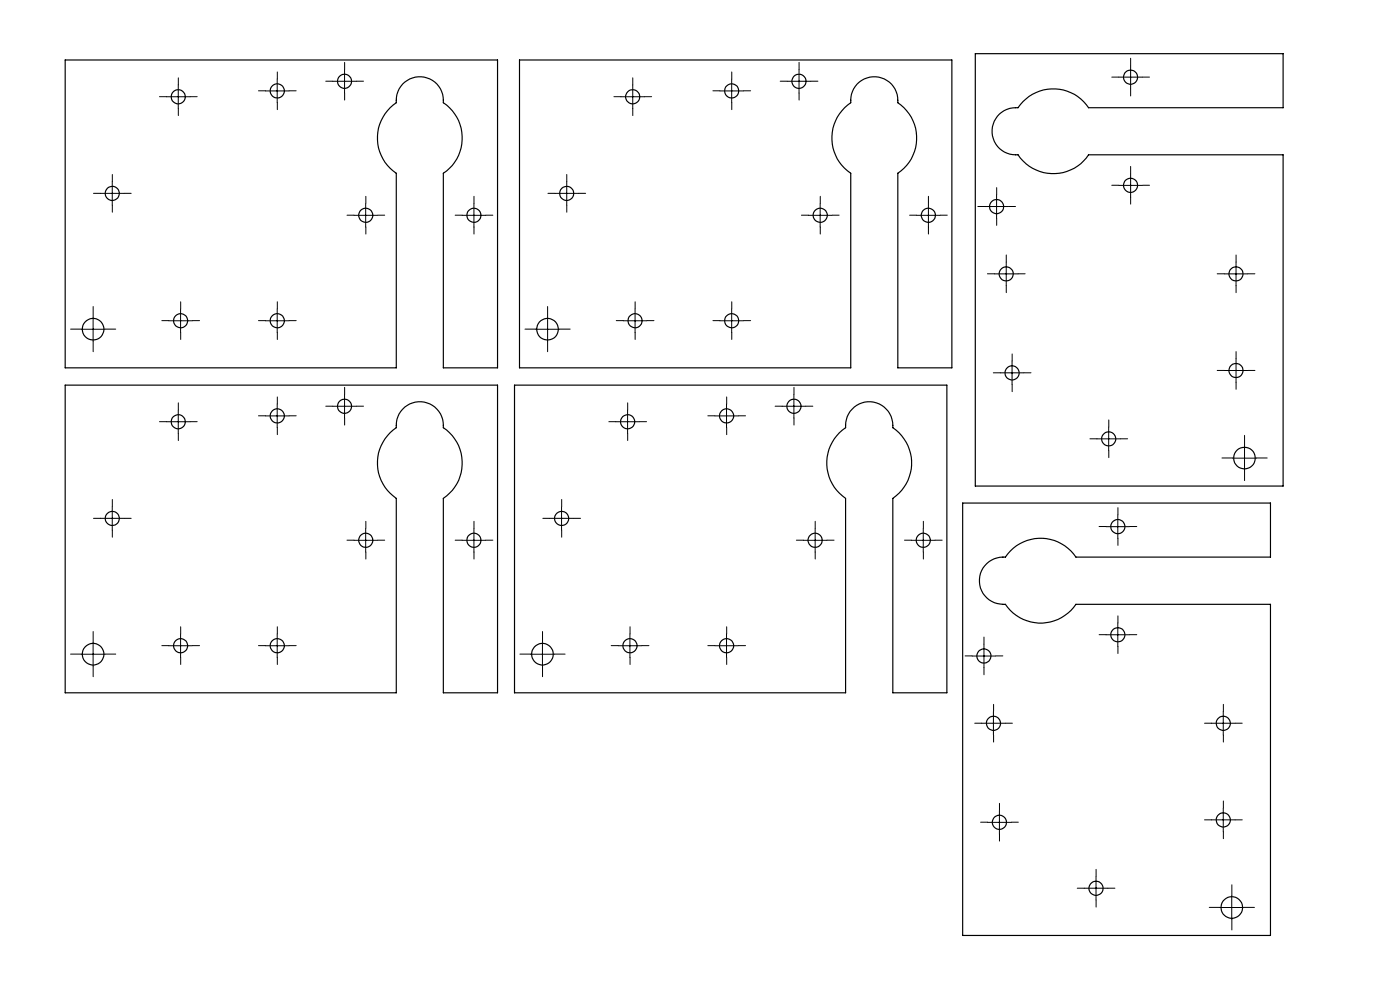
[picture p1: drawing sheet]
<svg xmlns="http://www.w3.org/2000/svg" width="297mm" height="210mm" viewBox="0 0 297 210" stroke-linecap="round" stroke-linejoin="round" font-family="sans-serif">
<g fill="none" stroke="#000" stroke-width=".21" stroke-dasharray="15.2 1.3 1.3 1.3">
<path d="M37.8 18v-1.5M56.3 19.3h-1.5M58.8 16.8v-1.5M61.3 19.3h1.5M70.6 17.2h-1.5M73.1 14.7v-1.5M73.1 19.7v1.5M75.6 17.2h1.5M134.2 18v-1.5M152.7 19.3h-1.5M155.2 16.8v-1.5M157.7 19.3h1.5"/>
<path d="M167 17.2h-1.5M169.5 14.7v-1.5M169.5 19.7v1.5M172 17.2h1.5M237.4 16.4h-1.5M239.9 18.9v1.5M239.9 13.9v-1.5M242.4 16.4h1.5M23.8 38.5v-1.5M35.3 20.5h-1.5M37.8 23v1.5M40.3 20.5h1.5"/>
<path d="M58.8 21.8v1.5M120.2 38.5v-1.5M131.7 20.5h-1.5M134.2 23v1.5M136.7 20.5h1.5M155.2 21.8v1.5M237.4 39.3h-1.5M239.9 36.8v-1.5M242.4 39.3h1.5M21.3 41h-1.5M23.8 43.5v1.5M26.3 41h1.5"/>
<path d="M75.1 45.6h-1.5M77.6 43.1v-1.5M77.6 48.1v1.5M80.1 45.6h1.5M98.1 45.6h-1.5M100.6 43.1v-1.5M100.6 48.1v1.5M103.1 45.6h1.5M117.7 41h-1.5M120.2 43.5v1.5M122.7 41h1.5M171.5 45.6h-1.5"/>
<path d="M174 43.1v-1.5M174 48.1v1.5M176.5 45.6h1.5M194.5 45.6h-1.5M197 43.1v-1.5M197 48.1v1.5M199.5 45.6h1.5M208.9 43.8h-1.5M211 58.1h-1.5M211.4 46.3v1.5M211.4 41.3v-1.5M213.5 55.6v-1.5"/>
<path d="M213.9 43.8h1.5M216 58.1h1.5M239.9 41.8v1.5M259.7 58.1h-1.5M262.2 55.6v-1.5M264.7 58.1h1.5M17.3 69.8h-2.3M19.8 67.3v-2.3M19.8 72.3v2.3M22.3 69.8h2.3M35.8 68h-1.5M38.3 65.5v-1.5"/>
<path d="M38.3 70.5v1.5M40.8 68h1.5M56.3 68h-1.5M58.8 65.5v-1.5M58.8 70.5v1.5M61.3 68h1.5M113.7 69.8h-2.3M116.2 67.3v-2.3M116.2 72.3v2.3M118.7 69.8h2.3M132.2 68h-1.5M134.7 65.5v-1.5"/>
<path d="M134.7 70.5v1.5M137.2 68h1.5M152.7 68h-1.5M155.2 65.5v-1.5M155.2 70.5v1.5M157.7 68h1.5M212.2 79.1h-1.5M213.5 60.6v1.5M214.7 76.6v-1.5M217.2 79.1h1.5M259.7 78.6h-1.5M262.2 60.6v1.5"/>
<path d="M262.2 76.1v-1.5M264.7 78.6h1.5M35.3 89.5h-1.5M37.8 87v-1.5M37.8 92v1.5M40.3 89.5h1.5M56.3 88.2h-1.5M58.8 85.7v-1.5M58.8 90.7v1.5M61.3 88.2h1.5M70.6 86.2h-1.5M73.1 83.7v-1.5"/>
<path d="M73.1 88.7v1.5M75.6 86.2h1.5M130.7 89.5h-1.5M133.2 87v-1.5M133.2 92v1.5M135.7 89.5h1.5M151.7 88.2h-1.5M154.2 85.7v-1.5M154.2 90.7v1.5M156.7 88.2h1.5M165.9 86.2h-1.5M168.4 83.7v-1.5"/>
<path d="M168.4 88.7v1.5M170.9 86.2h1.5M214.7 81.6v1.5M232.7 93.1h-1.5M235.2 95.6v1.5M235.2 90.6v-1.5M237.7 93.1h1.5M261.5 97.1h-2.3M262.2 81.1v1.5M264 99.6v2.3M264 94.6v-2.2M266.5 97.1h2.3"/>
<path d="M21.3 110h-1.5M23.8 107.5v-1.5M23.8 112.5v1.5M26.3 110h1.5M75.1 114.6h-1.5M77.6 112.1v-1.5M77.6 117.1v1.5M80.1 114.6h1.5M98.1 114.6h-1.5M100.6 112.1v-1.5M100.6 117.1v1.5M103.1 114.6h1.5"/>
<path d="M116.7 110h-1.5M119.2 107.5v-1.5M119.2 112.5v1.5M121.7 110h1.5M170.4 114.6h-1.5M172.9 112.1v-1.5M172.9 117.1v1.5M175.4 114.6h1.5M193.4 114.6h-1.5M195.9 112.1v-1.5M195.9 117.1v1.5M198.4 114.6h1.5"/>
<path d="M234.7 111.7h-1.5M237.2 114.2v1.5M237.2 109.2v-1.5M239.7 111.7h1.5M17.3 138.8h-2.3M19.8 136.3v-2.3M22.3 138.8h2.3M35.8 137h-1.5M38.3 134.5v-1.5M38.3 139.5v1.5M40.8 137h1.5M56.3 137h-1.5"/>
<path d="M58.8 134.5v-1.5M58.8 139.5v1.5M61.3 137h1.5M112.6 138.8h-2.3M115.1 136.3v-2.3M117.6 138.8h2.3M131.2 137h-1.5M133.7 134.5v-1.5M133.7 139.5v1.5M136.2 137h1.5M151.7 137h-1.5M154.2 134.5v-1.5"/>
<path d="M154.2 139.5v1.5M156.7 137h1.5M206.2 139.1h-1.5M208.7 136.6v-1.5M211.2 139.1h1.5M234.7 134.6h-1.5M237.2 137.1v1.5M237.2 132.1v-1.5M239.7 134.6h1.5M19.8 141.3v2.2M115.1 141.3v2.2M208.3 153.4h-1.5"/>
<path d="M208.7 141.6v1.5M210.8 155.9v1.5M210.8 150.9v-1.5M213.3 153.4h1.5M257 153.4h-1.5M259.5 155.9v1.5M259.5 150.9v-1.5M262 153.4h1.5M209.5 174.4h-1.5M212 176.9v1.5M212 171.9v-1.5M214.5 174.4h1.5"/>
<path d="M257 173.9h-1.5M259.5 176.4v1.5M259.5 171.4v-1.5M262 173.9h1.5M230 188.4h-1.5M232.5 190.9v1.5M232.5 185.9v-1.5M235 188.4h1.5M258.8 192.5h-2.3M261.3 195v2.3M261.3 190v-2.3M263.8 192.5h2.3"/>
</g>
<g fill="none" stroke="#000" stroke-width=".21">
<path d="M37.8 18v5M56.3 19.3h5M58.8 16.8v5M70.6 17.2h5M73.1 14.7v5M134.2 18v5M152.7 19.3h5M155.2 16.8v5M167 17.2h5M169.5 14.7v5M237.3 16.4h5M239.9 13.9v5"/>
<path d="M23.8 38.5v5M35.3 20.5h5M120.2 38.5v5M131.7 20.5h5M237.3 39.3h5M239.9 36.8v5M21.3 41h5M75.1 45.7h5M77.6 43.2v5M98 45.7h5M100.5 43.2v5M117.7 41h5"/>
<path d="M171.5 45.7h5M174 43.2v5M194.5 45.7h4.9M197 43.2v5M208.9 43.8h5M211 58.1h5M211.4 41.3v5M213.5 55.6v5M259.7 58.1h5M262.2 55.6v5M17.3 69.8h5M19.8 67.3v5"/>
<path d="M35.8 68h5M38.3 65.5v5M56.3 68h5M58.8 65.5v5M113.7 69.8h4.9M116.2 67.3v5M132.2 68h5M134.7 65.5v5M152.7 68h5M155.2 65.5v5M212.2 79.1h5M214.7 76.6v5"/>
<path d="M259.7 78.6h5M262.2 76.1v5M35.3 89.5h5M37.8 87v5M56.3 88.2h5M58.8 85.7v5M70.6 86.2h5M73.1 83.7v5M130.6 89.5h5M133.1 87v5M151.7 88.2h4.9M154.1 85.7v5"/>
<path d="M165.9 86.2h5M168.4 83.7v5M232.7 93.1h5M235.2 90.6v5M261.5 97.2h5M264 94.7v5M21.3 110h5M23.8 107.5v5M75.1 114.6h5M77.6 112.1v5M98 114.6h5M100.5 112.1v5"/>
<path d="M116.6 110h5M119.1 107.5v5M170.4 114.6h5M172.9 112.1v5M193.4 114.6h5M195.9 112.1v5M234.6 111.7h5M237.1 109.2v5M17.3 138.8h5M19.8 136.3v5M35.8 137h5M38.3 134.5v5"/>
<path d="M56.3 137h5M58.8 134.5v5M112.6 138.8h5M115.1 136.3v5M131.1 137h5M133.6 134.5v5M151.7 137h4.9M154.1 134.5v5M206.2 139.2h5M208.7 136.7v4.9M234.6 134.6h5M237.1 132.1v5.1"/>
<path d="M208.2 153.4h5.1M210.7 150.9v5M257 153.4h5M259.5 150.9v5M209.5 174.4h5M212 171.9v5M257 173.9h5M259.5 171.4v5M230 188.4h5M232.5 185.9v5M258.8 192.5h5M261.3 190v5"/>
</g>
<g fill="none" stroke="#000" stroke-width=".25">
<path d="M13.8 12.7h91.8v65.3h-11.5v-41.2a9 9 0 0 0 0-15 5 5 0 0 0-5-5.5 5 5 0 0 0-5 5.5 9 9 0 0 0 0 15v41.2h-70.3zM110.2 12.7h91.7v65.3h-11.4v-41.2a9 9 0 0 0 0-15 5 5 0 0 0-5-5.5 5 5 0 0 0-5 5.5 9 9 0 0 0 0 15v41.2h-70.3zM206.9 11.4h65.3v11.5h-41.3a9 9 0 0 0-14.9 0 5 5 0 0 0-5.5 4.9 5 5 0 0 0 5.5 5 9 9 0 0 0 14.9 0h41.3v70.3h-65.3zM13.8 81.7h91.8v65.3h-11.5v-41.3a9 9 0 0 0 0-15 5 5 0 0 0-5-5.5 5 5 0 0 0-5 5.5 9 9 0 0 0 0 15v41.3h-70.3zM109.1 81.7h91.8v65.3h-11.5v-41.3a9 9 0 0 0 0-15 5 5 0 0 0-5-5.5 5 5 0 0 0-5 5.5 9 9 0 0 0 0 15v41.3h-70.3zM204.2 106.7h65.3v11.5h-41.3a9 9 0 0 0-14.9 0 5 5 0 0 0-5.5 5 5 5 0 0 0 5.5 5 9 9 0 0 0 14.9 0h41.3v70.2h-65.3z"/>
<circle cx="58.8" cy="19.3" r="1.51"/>
<circle cx="73.1" cy="17.2" r="1.49"/>
<circle cx="155.2" cy="19.3" r="1.49"/>
<circle cx="169.5" cy="17.2" r="1.51"/>
<circle cx="239.8" cy="16.4" r="1.5"/>
<circle cx="37.8" cy="20.5" r="1.49"/>
<circle cx="134.2" cy="20.5" r="1.51"/>
<circle cx="239.8" cy="39.3" r="1.5"/>
<circle cx="23.8" cy="41" r="1.51"/>
<circle cx="77.6" cy="45.7" r="1.5"/>
<circle cx="100.5" cy="45.7" r="1.48"/>
<circle cx="120.2" cy="41" r="1.49"/>
<circle cx="174" cy="45.7" r="1.5"/>
<circle cx="196.9" cy="45.7" r="1.5"/>
<circle cx="211.4" cy="43.8" r="1.51"/>
<circle cx="213.5" cy="58.1" r="1.49"/>
<circle cx="262.2" cy="58.1" r="1.48"/>
<circle cx="19.8" cy="69.8" r="2.29"/>
<circle cx="38.3" cy="68" r="1.5"/>
<circle cx="58.8" cy="68" r="1.5"/>
<circle cx="116.1" cy="69.8" r="2.3"/>
<circle cx="134.7" cy="68" r="1.48"/>
<circle cx="155.2" cy="68" r="1.48"/>
<circle cx="214.7" cy="79.1" r="1.51"/>
<circle cx="262.2" cy="78.6" r="1.48"/>
<circle cx="37.8" cy="89.5" r="1.48"/>
<circle cx="58.8" cy="88.2" r="1.51"/>
<circle cx="73.1" cy="86.2" r="1.49"/>
<circle cx="133.2" cy="89.5" r="1.5"/>
<circle cx="154.1" cy="88.2" r="1.51"/>
<circle cx="168.4" cy="86.2" r="1.51"/>
<circle cx="235.2" cy="93.1" r="1.49"/>
<circle cx="264" cy="97.2" r="2.3"/>
<circle cx="23.8" cy="110" r="1.5"/>
<circle cx="77.6" cy="114.6" r="1.51"/>
<circle cx="100.5" cy="114.6" r="1.49"/>
<circle cx="119.2" cy="110" r="1.5"/>
<circle cx="172.9" cy="114.6" r="1.51"/>
<circle cx="195.9" cy="114.6" r="1.51"/>
<circle cx="237.1" cy="111.7" r="1.51"/>
<circle cx="19.8" cy="138.8" r="2.29"/>
<circle cx="38.3" cy="137" r="1.51"/>
<circle cx="58.8" cy="137" r="1.51"/>
<circle cx="115.1" cy="138.8" r="2.29"/>
<circle cx="133.6" cy="137" r="1.51"/>
<circle cx="154.1" cy="137" r="1.51"/>
<circle cx="208.7" cy="139.1" r="1.5"/>
<circle cx="237.1" cy="134.7" r="1.49"/>
<circle cx="210.8" cy="153.4" r="1.5"/>
<circle cx="259.5" cy="153.4" r="1.51"/>
<circle cx="212" cy="174.4" r="1.51"/>
<circle cx="259.5" cy="173.9" r="1.51"/>
<circle cx="232.5" cy="188.4" r="1.51"/>
<circle cx="261.3" cy="192.5" r="2.3"/>
</g>
</svg>
